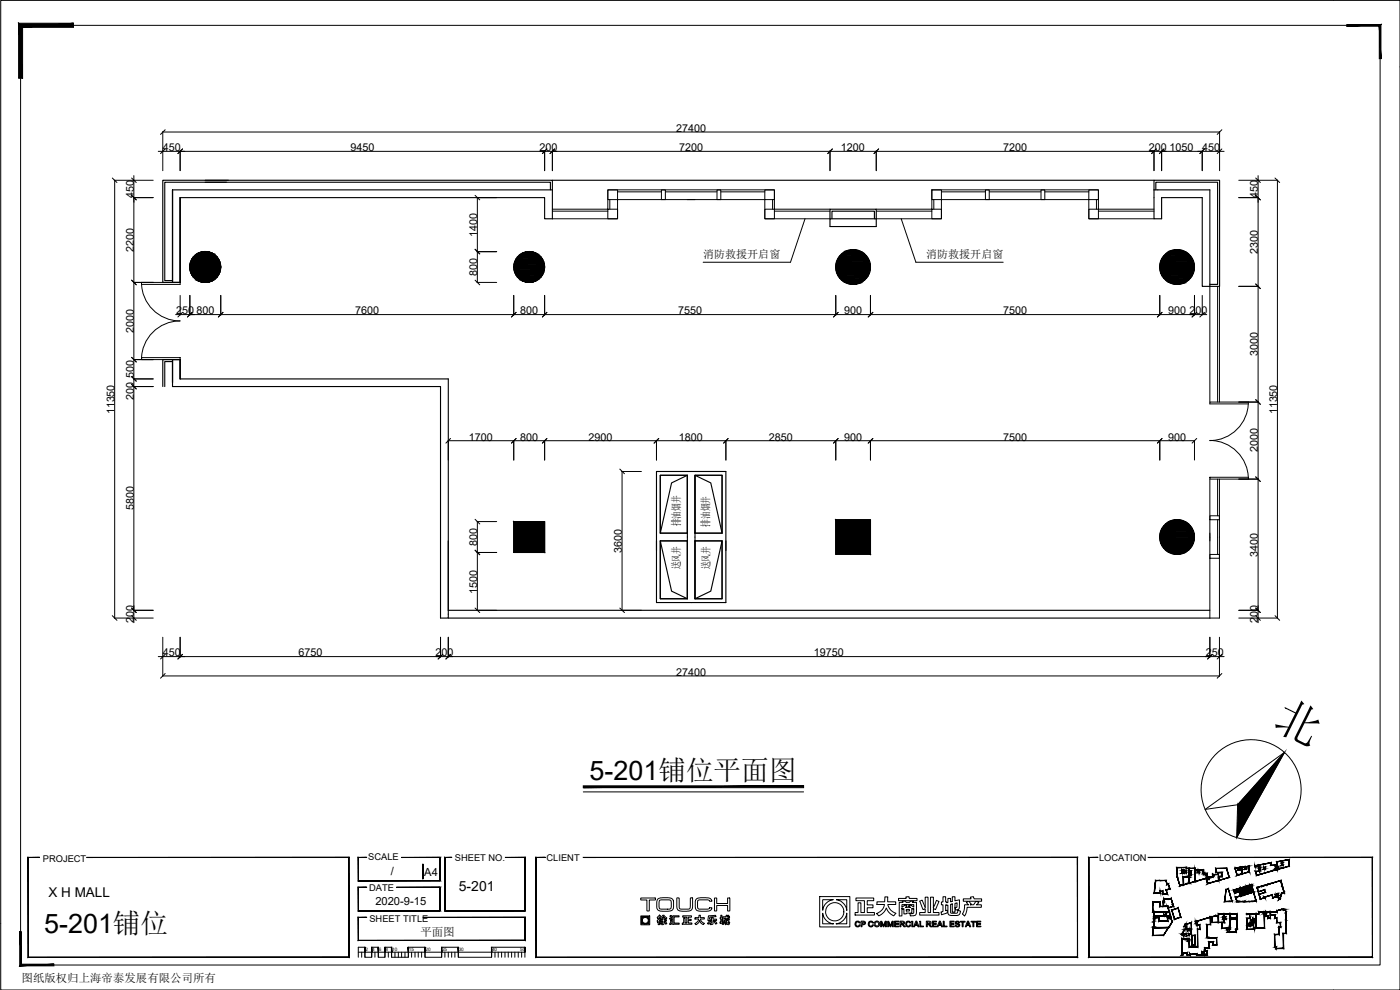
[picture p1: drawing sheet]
<svg xmlns="http://www.w3.org/2000/svg" width="420mm" height="297mm" viewBox="0 0 420 297" stroke-linecap="round" stroke-linejoin="round" font-family="sans-serif">
<defs><g id="words">
<text font-size="13.7" x="381.5" y="218" transform="rotate(26 381.5 218)">北</text>
<g font-size="8.1">
<text x="176.9" y="234">5-201铺位平面图</text>
<text x="13.3" y="279.8">5-201铺位</text>
</g>
<text font-size="4.2" x="137.7" y="267.3">5-201</text>
<text font-size="4" x="14.6" y="269.1">X H MALL</text>
<g font-size="3.4">
<text x="117.3" y="262.7">/</text>
<text x="127.3" y="262.7">A4</text>
<text x="112.6" y="271.6">2020-9-15</text>
<text x="126.2" y="280.7">平面图</text>
<text x="6.5" y="294.8">图纸版权归上海帝泰发展有限公司所有</text>
</g>
<g font-size="3.3">
<text x="211" y="77.5">消防救援开启窗</text>
<text x="278" y="77.5">消防救援开启窗</text>
<text x="204.1" y="157.9" transform="rotate(-90 204.1 157.9)">排油烟井</text>
<text x="212.9" y="158" transform="rotate(-90 212.9 158)">排油烟井</text>
<text x="204.1" y="170.8" transform="rotate(-90 204.1 170.8)">送风井</text>
<text x="213" y="170.8" transform="rotate(-90 213 170.8)">送风井</text>
</g>
<g font-size="3.2">
<text x="202.9" y="39.6">27400</text>
<text x="48.9" y="45.4">450</text>
<text x="105.2" y="45.4">9450</text>
<text x="161.9" y="45.4">200</text>
<text x="203.8" y="45.4">7200</text>
<text x="252.3" y="45.4">1200</text>
<text x="301.1" y="45.4">7200</text>
<text x="344.8" y="45.4">200</text>
<text x="351" y="45.4">1050</text>
<text x="360.8" y="45.4">450</text>
<text x="40.1" y="59.3" transform="rotate(-90 40.1 59.3)">450</text>
<text x="377.5" y="59.3" transform="rotate(-90 377.5 59.3)">450</text>
<text x="143.2" y="71.1" transform="rotate(-90 143.2 71.1)">1400</text>
<text x="40.1" y="75.6" transform="rotate(-90 40.1 75.6)">2200</text>
<text x="377.5" y="76.2" transform="rotate(-90 377.5 76.2)">2300</text>
<text x="143.2" y="82.8" transform="rotate(-90 143.2 82.8)">800</text>
<text x="52.9" y="94.3">250</text>
<text x="58.9" y="94.3">800</text>
<text x="106.6" y="94.3">7600</text>
<text x="156.1" y="94.3">800</text>
<text x="203.5" y="94.3">7550</text>
<text x="253.4" y="94.3">900</text>
<text x="301.1" y="94.3">7500</text>
<text x="350.6" y="94.3">900</text>
<text x="357" y="94.3">200</text>
<text x="40.1" y="99.9" transform="rotate(-90 40.1 99.9)">2000</text>
<text x="377.5" y="106.8" transform="rotate(-90 377.5 106.8)">3000</text>
<text x="40.1" y="113.5" transform="rotate(-90 40.1 113.5)">500</text>
<text x="34.3" y="124.4" transform="rotate(-90 34.3 124.4)">11350</text>
<text x="40.1" y="120.1" transform="rotate(-90 40.1 120.1)">200</text>
<text x="383.3" y="124.4" transform="rotate(-90 383.3 124.4)">11350</text>
<text x="140.7" y="132.2">1700</text>
<text x="156.1" y="132.2">800</text>
<text x="176.7" y="132.2">2900</text>
<text x="203.8" y="132.2">1800</text>
<text x="230.8" y="132.2">2850</text>
<text x="253.4" y="132.2">900</text>
<text x="301.1" y="132.2">7500</text>
<text x="350.6" y="132.2">900</text>
<text x="377.5" y="135.7" transform="rotate(-90 377.5 135.7)">2000</text>
<text x="40.1" y="153.1" transform="rotate(-90 40.1 153.1)">5800</text>
<text x="143.2" y="163.8" transform="rotate(-90 143.2 163.8)">800</text>
<text x="186.6" y="165.9" transform="rotate(-90 186.6 165.9)">3600</text>
<text x="377.5" y="167" transform="rotate(-90 377.5 167)">3400</text>
<text x="143.2" y="178.1" transform="rotate(-90 143.2 178.1)">1500</text>
<text x="40.1" y="186.9" transform="rotate(-90 40.1 186.9)">200</text>
<text x="377.5" y="186.9" transform="rotate(-90 377.5 186.9)">200</text>
<text x="48.9" y="197">450</text>
<text x="89.6" y="197">6750</text>
<text x="130.7" y="197">200</text>
<text x="244.2" y="197">19750</text>
<text x="361.9" y="197">250</text>
<text x="202.9" y="202.8">27400</text>
</g>
<g font-size="2.8">
<text x="12.9" y="258.6">PROJECT</text>
<text x="110.5" y="258.1">SCALE</text>
<text x="136.5" y="258.4">SHEET NO.</text>
<text x="164" y="258.3">CLIENT</text>
<text x="329.9" y="258.3">LOCATION</text>
<text x="110.8" y="267.3">DATE</text>
<text x="110.9" y="276.6">SHEET TITLE</text>
</g>
<g font-size="1.4">
<text x="109.7" y="285.4">2</text>
<text x="111.7" y="285.4">4</text>
<text x="113.7" y="285.4">6</text>
<text x="115.7" y="285.4">8</text>
<text x="117.7" y="285.4">10</text>
<text x="122.7" y="285.4">15</text>
<text x="127.7" y="285.4">20</text>
<text x="132.7" y="285.4">25</text>
<text x="137.7" y="285.4">30</text>
<text x="147.7" y="285.4">40</text>
<text x="156.1" y="285.5">50</text>
</g>
</g></defs>
<!-- layer: DOOR -->
<path d="M42.5 85.3h11.6v-.6h-11.6a11.6 11.6 0 0 0 11.5 11.6 11.6 11.6 0 0 0-11.5 11.6M51.8 84.7h2.3M42.5 107.3h11.6v.6h-11.6zM51.8 107.9h2.3M363.1 132.2a11.6 11.6 0 0 1 11.5 11.5M374.6 120.6a11.6 11.6 0 0 1-11.5 11.6M374.7 120.6h-11.6v.6h11.6M363.1 143.2h11.6v.5h-11.6z" fill="none" stroke="#000" stroke-width=".3"/>
<!-- layer: 0 -->
<g fill="none" stroke="#000" stroke-width=".3">
<path d="M.2 .1h420v296.9h-420zM6.2 7.6h408v281.9h-408zM49.6 38.9l-1.4 1.4M366.7 38.9l-1.4 1.4M33.7 53.4l1.4 1.4M39.5 53.4l1.4 1.4M39.5 58.6l1.4 1.4M49.6 44.7l-1.4 1.4M54.8 44.7l-1.4 1.4M142.6 58.6l1.4 1.4M164.1 44.7l-1.3 1.4M166.5 44.7l-1.4 1.4"/>
<path d="M249.8 44.7l-1.4 1.4M263.7 44.7l-1.4 1.4M347 44.7l-1.4 1.4M349.3 44.7l-1.4 1.4M361.5 44.7l-1.4 1.4M366.7 44.7l-1.4 1.4M376.9 53.4l1.3 1.4M376.9 58.6l1.3 1.4M382.7 53.4l1.3 1.4M142.6 74.8l1.4 1.4M39.5 84.1l1.4 1.4M54.8 93.7l-1.4 1.4"/>
<path d="M57.7 93.7l-1.4 1.4M66.9 93.7l-1.4 1.4M142.6 84.1l1.4 1.4M154.9 93.7l-1.4 1.4M164.1 93.7l-1.3 1.4M251.5 93.7l-1.4 1.4M262 93.7l-1.4 1.4M348.7 93.7l-1.4 1.4M359.2 93.7l-1.4 1.4M361.5 93.7l-1.4 1.4M376.9 85.2l1.3 1.4M39.5 107.2l1.4 1.4"/>
<path d="M39.5 113l1.4 1.4M39.5 115.3l1.4 1.4M376.9 119.9l1.3 1.4M135.2 131.6l-1.4 1.4M154.9 131.6l-1.4 1.4M164.1 131.6l-1.3 1.4M197.7 131.6l-1.4 1.4M218.5 131.6l-1.3 1.4M251.5 131.6l-1.4 1.4M262 131.6l-1.4 1.4M348.7 131.6l-1.4 1.4M359.2 131.6l-1.4 1.4"/>
<path d="M142.6 155.8l1.4 1.4M186 140.7l1.4 1.4M376.9 143.1l1.3 1.4M142.6 165.1l1.4 1.3M33.7 184.7l1.4 1.4M39.5 182.4l1.4 1.4M39.5 184.7l1.4 1.4M49.6 196.3l-1.4 1.4M54.8 196.3l-1.4 1.4M132.9 196.3l-1.4 1.4M135.2 196.3l-1.4 1.4M142.6 182.4l1.4 1.4"/>
<path d="M186 182.4l1.4 1.4M363.8 196.3l-1.4 1.4M366.7 196.3l-1.4 1.4M376.9 182.4l1.3 1.4M376.9 184.7l1.3 1.4M382.7 184.7l1.3 1.4M49.6 202.1l-1.4 1.4M366.7 202.1l-1.4 1.4M175 237.6h66.2M385.5 225.7l-14.4 25.6M361.7 242.9l23.8-17.2-14.1 15.8zM374.4 260h.1"/>
<path d="M346.8 264.7h.1M350.8 266.7l.1 .1M351.9 271.9l.1 .1M353.4 262.9l-.1 .1M354.4 265.6l-.1 .2M354.8 261.3v.1M355.9 277.4h-.1M356.9 263.1h.1M358.5 264.4l.1 .1M358.7 261l-.1 .1M361.9 263.5l.1 .1M362.4 264.7l-.1 .2"/>
<path d="M362.7 265l-.1 .1M364.9 274.7h.1M365.7 263h.1M368.6 263.3h.2M369.2 270.4l.1 .1M370.6 260.4h.1M370.8 269.4h.2M371.2 275.7l.1 .2M371.2 270.1l-.1 .1M371.5 262.5l-.1 .1M371.6 270.5h-.2M373 270.5h.1"/>
<path d="M373.4 270.5h-.1M374.3 274.3l.1 .1M374.4 275.5l-.1 .1M374.9 270.5h.1M375.8 265.9l-.1 .1M375.8 270.4l.1 .1M376.6 260.1h.1M376.9 270.1l.1 .1M377 274.2h.1M377.3 266.3l.1 .1M377.5 266.2h.1M378.3 269.5l-.1 .1"/>
<path d="M379.1 265.7l-.1 .1M379.2 265.7l.1 .1M379.9 273.8l.2 .1M380.7 265.2v.2M380.9 265.2l.1 .1M384.4 264.7l.2 .1M384.6 264.9l-.1 .1M384.9 266.1l.1 .1M384.9 267.9h.2M385 266.3l-.1 .1M385.1 260.3l-.1 .2M385.2 267.5l.2 .1"/>
<path d="M107.5 285.7h50v1.5M108.5 285.7v1.5M109.5 285.7v1.5M111.5 285.7v1.5M112.5 285.7v1.5M113.5 285.7v1.5M115.5 285.7v1.5M116.5 285.7v1.5M117.5 285.7v1.5M118.5 285.7v1.5M119.5 285.7v1.5M120.5 285.7v1.5"/>
<path d="M121.5 285.7v1.5M122.6 285.7v1.5M123.5 285.7v1.5M124.5 285.7v1.5M125.5 285.7v1.5M126.5 285.7v1.5M127.6 285.7v1.5M132.5 285.7v1.5M133.5 285.7v1.5M134.5 285.7v1.5M135.6 285.7v1.5M136.5 285.7v1.5"/>
<path d="M137.5 285.7v1.5M147.5 285.7v1.5M148.5 285.7v1.5M149.5 285.7v1.5M150.5 285.7v1.5M151.6 285.7v1.5M152.5 285.7v1.5M153.5 285.7v1.5M154.5 285.7v1.5M155.5 285.7v1.5M156.5 285.7v1.5M157.5 284.2h-10v3h-10v-3h-5v3h-4.9v-3h-5v3h-5.1v-3h-2v3h-2v-3h-2v3h-2v-3h-2v3"/>
<circle cx="375.5" cy="236.9" r="15"/>
</g>
<g fill="#000" stroke="#000" stroke-width=".3">
<path d="M355.5 278.9l.2-.1zM355.8 277.4h.1zM361.1 262.1l.2-.1zM370.4 267.7h1.3l-1.2 .3zM372.2 268.4h1.3zM371.8 266.6h.4zM373 266.3h.3zM374.2 274.4h.2zM374.6 265.8l.4-.1zM375.3 265.6h.3zM376.9 274.2l.1-.1z"/>
<path d="M413.9 7.9v9.7h.5zM413.9 7.9l.5-.5v10.2zM404.2 7.9h9.7l.5-.5zM404.2 7.4h10.2l-10.2 .5z"/>
<path d="M5.6 7v16.5h1.2zM5.6 7l1.2 1.2v15.3zM5.6 7l1.2 1.2 15.3-1.2zM6.8 8.2l15.3-1.2v1.2z"/>
<path d="M175 235.8v.5l66.2-.5zM175 236.3l66.2-.5v.5z"/>
<path d="M385.5 225.7l-12 21.3-2.1-5.5zM371.4 241.5l-.3 9.8 2.4-4.3z"/>
<path d="M26.1 257.2h78.6zM26.1 257.3l78.6-.1zM104.7 257.2v30.1zM104.6 257.3l.1 30zM8.5 287.3h96.2zM8.5 287.3l96.1-.1zM8.5 257.2v30.1zM8.5 257.2v30zM8.5 257.2h3.4zM8.5 257.3l3.4-.1z"/>
<path d="M120.6 257.2h11.5zM120.6 257.3l11.5-.1zM132 257.3l.1 7zM132 257.3l.1 7zM107.5 264.3h24.6zM107.5 264.3l24.5-.1zM107.5 257.2v7.1zM107.5 257.2l.1 7zM107.5 257.2h2.5zM107.6 257.3l2.4-.1z"/>
<path d="M126.9 259.3v4.4zM126.9 259.3v4.4z"/>
<path d="M151.7 257.2h5.9zM151.7 257.3l5.9-.1zM157.6 257.2v16.1zM157.5 257.3l.1 16zM133.5 273.3h24.1zM133.5 273.3l24-.1zM133.5 257.2v16.1zM133.5 257.2l.1 16zM133.5 257.2h2.1zM133.6 257.3l2-.1z"/>
<path d="M175 257.2h148.4zM175 257.3l148.4-.1zM323.4 257.2v30.1zM323.3 257.3l.1 30zM160.9 287.3h162.5zM160.9 287.3l162.4-.1zM160.9 257.2v30.1zM160.9 257.2l.1 30zM160.9 257.2h2.7zM161 257.3l2.6-.1z"/>
<path d="M344.6 257.2h67.3zM344.6 257.3l67.3-.1zM411.9 257.2v30.1zM411.9 257.3v30zM326.7 287.3h85.2zM326.7 287.3l85.2-.1zM326.7 257.2v30.1zM326.7 257.2l.1 30zM326.7 257.2h2.8zM326.8 257.3l2.7-.1z"/>
<path d="M376.6 259.7l4.9-.9zM376.7 259.8l4.8-1zM381.5 258.8l.1 .8zM381.4 258.9v.8zM381.4 259.7l1.7-.1zM381.4 259.7h1.8zM383.1 258.5l.1 1.2zM383.1 258.5l.1 1.2zM383.1 258.5l3.8-.6zM383.2 258.6l3.7-.7zM386.9 257.9v2.1zM386.8 258l.1 2zM385 260.5l1.9-.5zM385.1 260.3l1.7-.4-1.8 .6z"/>
<path d="M384.6 258.9h.4zM384.7 259l.3-.1zM385 258.9v.8zM384.9 259l.1 .7zM384.6 259.7h.4zM384.6 259.7l.3-.1zM384.6 258.9v.8zM384.6 258.9l.1 .7z"/>
<path d="M5.9 279.6l.5 9.7v-9.7zM5.9 279.6l.5 9.7-.5 .5zM6.4 289.3l-.5 .5 10.3-.5zM5.9 289.8l10.3-.5v.5z"/>
<path d="M119 266.2h13.1zM119 266.3l13.1-.1zM132 266.3l.1 7zM132 266.3l.1 7zM107.5 273.3h24.6zM107.5 273.3l24.5-.1zM107.5 266.2v7.1zM107.5 266.2l.1 7zM107.5 266.2h2.5zM107.6 266.3l2.4-.1z"/>
<path d="M127 275.2h30.6zM127 275.3l30.6-.1zM157.6 275.2v7zM157.5 275.3l.1 6.9zM107.5 282.2h50.1zM107.5 282.2l50-.1zM107.5 275.2v7zM107.5 275.2l.1 6.9zM107.5 275.2h2.5zM107.6 275.3l2.4-.1z"/>
<path d="M346 270.6h2.1zM346.1 270.7l2-.1zM348.1 270.6v1.3zM348 270.7v1.3zM348.1 271.9l-.1 .1 2.5-.1zM348 272l2.5-.1zM350.5 271.9l.4 1.7zM350.4 272l.5 1.6zM345.9 273.6h5zM345.9 273.6l4.9-.1zM345.9 271.7v1.9zM345.9 271.7l.1 1.8zM346 270.6v1.1zM346 270.6v1.1z"/>
<path d="M346.2 275.6h.1zM346.2 275.7h.3zM346.3 275.4l.2 .3zM346.3 275.4l.2 .3zM346.3 275.3l.2 .1zM346.3 275.3l.2 .1zM346.3 275.3h1.5zM346.5 275.4l1.3-.1zM347.8 275.3v1zM347.7 275.4v1zM347.8 276.3l-.1 .1 2.7-.1zM347.7 276.4h2.8zM350.4 275.3l.1 1.1zM350.4 275.3l.1 1.1zM350.4 275.3h.8zM350.5 275.4l.7-.1zM351.2 275.3h.1zM351.2 275.4l.1-.1zM351.4 275.2l-.1 .2zM351.4 275.2l.4 1.5zM351.4 275.4l.4 1.3zM351.7 276.7l-1 1.7zM351.7 276.7l-1 1.7zM346.3 278.4h4.4zM346.4 278.2h4.3l-4.4 .2zM346.3 276.5v1.9zM346.3 276.5l.1 1.7zM346.2 276.5h.2zM346.2 276.5h.2zM346.2 275.6v.9zM346.2 275.6v.9z"/>
<path d="M346.8 264.1l-.1 .6zM346.8 264.1v.6z"/>
<path d="M346.8 264.1h1.3zM346.9 264.2l1.2-.1zM348.1 264.1h1.9zM348.1 264.2l1.9-.1zM350 264.1l.3 1.2zM349.9 264.2l.3 1.3zM350.3 265.3l-.1 .2 .5-.3zM350.2 265.5l.5-.3zM350.7 265.2l.4 1.5zM350.6 265.3l.5 1.4zM351 266.6l-.1 .2 .2-.1zM350.7 266.7l.3-.1z"/>
<path d="M349.3 270.2v.5zM349.3 270.2v.5zM349.4 270l.1 .3zM349.5 269.9v.4zM349.3 270l.2-.1zM349.3 269.9v.1zM349.3 269.7v.3zM349.3 269.7v.2zM349.3 269.7h1.4zM349.3 269.8h1.4zM350.8 269.7l-.1 .1zM350.8 269.7l.7-.2zM350.9 269.8l.6-.3zM351.5 269.5l.6 2.1zM351.5 269.6l.6 2zM352 271.6h.1zM352 271.6l.2 .3zM352 271.6l.2 .3zM351.9 271.9h.1z"/>
<path d="M350.6 278.4l-1.4 2.3 1.6-2.4zM350.6 278.4l-1.4 2.3zM346 280.7h3.2zM346 280.7l3.1-.1zM346 278.2v2.5zM346 278.2l.1 2.4zM346 278.2h.4zM346.1 278.2h.3zM346.3 278.2v.2zM346.4 278.3l-.1 .1 4.5-.1zM346.3 278.4l4.5-.1z"/>
<path d="M350.1 267.1l.8-.3zM349.9 267l.9-.2zM349.9 267l.5 1.3zM349.9 267l.5 1.3zM348.9 268.3h1.5zM349 268.2h1.3l-1.4 .1zM348.9 267.5v.8zM349 267.4v.8zM348.3 267.5l.7-.1zM348.2 267.4h.8zM348.2 267.4l.1 .6zM348.2 267.4l.1 .6zM346.3 268h2zM346.3 268l1.9-.2zM346.7 264.7l-.4 3.3zM346.7 264.7l-.2 3.1z"/>
<path d="M350.9 273.6l.4 1.3zM350.9 273.7l.4 1.2zM351.2 274.8l-.1 .1h.2zM349.9 274.9h1.2zM349.9 274.9l1.2-.1zM349.9 274.4v.5zM350.1 274.3v.5zM349.4 274.4l.7-.1zM349.3 274.3h.8zM349.3 274.3l.1 .6zM349.3 274.3l.1 .6zM346.2 274.9h3.2zM346.2 274.9l3.1-.1zM346.2 273.8v1.1zM346.2 273.8l.1 1zM346.2 273.6l.1 .2zM346.2 273.6l.1 .2zM346.3 273.6h4.6zM346.3 273.7l4.6-.1z"/>
<path d="M351.6 273l2-.6zM351.7 273.1l1.9-.7zM353.6 272.4l.8 2.8zM353.6 272.5l.8 2.7zM352.4 275.9l2-.7zM352.5 275.7l1.8-.5-1.9 .7zM351.6 273l.8 2.9zM351.6 273l.9 2.7z"/>
<path d="M350.6 272.4l1.4-.4zM350.6 272.3l1.3-.3zM350.4 272l.2 .4zM350.5 271.9l.1 .4zM349.1 272l1.4-.1zM349.2 271.9h1.3l-1.4 .1zM349.1 270.6v1.4zM349.1 270.6l.1 1.3zM349.1 270.6h.2zM349.2 270.7h.1z"/>
<path d="M353.2 260.3v2.7zM353.2 260.3l.2 2.6zM353.2 260.3h2.9zM353.4 260.3h2.7z"/>
<path d="M354.1 265.8l.3-.2zM354.1 265.7l.3-.1zM353.3 263.1l.8 2.7zM353.3 263.1l.8 2.6zM353.3 263l.1 .1zM353.3 263h.1z"/>
<path d="M354.8 261.1v.3zM354.8 261.1v.2zM354.8 261.1h.4zM354.8 261.1h.4zM355.1 261.1l.1 .8zM355.1 261.1l.1 .8z"/>
<path d="M355.1 263.1h1.7zM355.2 263.2l1.6-.1z"/>
<path d="M354.3 265.8l.9-.3zM354.4 265.6l.7-.1-.8 .3z"/>
<path d="M354.8 262h.4zM354.8 262l.3-.1zM354.8 261.4v.6zM354.9 261.3v.6z"/>
<path d="M355.4 261.4h.6zM355.5 261.5l.5-.1zM356 261.4v.5zM355.9 261.5l.1 .4zM355.4 261.9h.6zM355.4 261.9l.5-.1zM355.4 261.4v.5zM355.4 261.4l.1 .4z"/>
<path d="M355.7 278.8h.3zM355.7 278.9h.3zM356.1 278.6l-.1 .3zM356.1 278.6l-.1 .3zM356.1 278.6h.9zM356.2 278.7l.8-.1zM356.8 278.7l.2 .1zM356.8 278.7v.2zM356.8 278.9l.7-.1zM356.8 278.9h.8zM357.5 276.9l.1 2zM357.6 276.8v2.1zM355.9 277.4l1.7-.6zM355.8 277.3l1.8-.5z"/>
<path d="M355.8 277.4h.1zM355.7 277.4l-.2 .5zM355.7 277.4l-.4 .5zM355.3 277.9l.8 .3zM355.3 277.9l.8 .3zM355.9 278.3l-.2 .5zM355.9 278.3l-.4 .6z"/>
<path d="M356.1 260.3v.2zM356 260.3v.3zM356.1 260.5h.9zM356 260.6l1-.1zM356.8 260.6l.2 2.4v-2.5zM356.8 260.6l.2 2.4z"/>
<path d="M356.9 260.5h1.7zM357 260.6l1.6-.1zM358.6 260.5v.5zM358.6 260.6v.5z"/>
<path d="M356.9 261.3h.6zM357 261.4l.5-.1zM357.3 261.4l.2 1.3v-1.4zM357.3 261.4l.2 1.3zM356.9 262.7h.6zM356.9 262.7l.4-.2zM356.9 261.3v1.4zM356.9 261.3l.1 1.2z"/>
<path d="M355.2 263.1l1.7-.1zM355.1 263h1.8zM355.1 263l.1 2.5zM355.1 263l.1 2.5z"/>
<path d="M356.8 263.2l.2 1.7v-1.8zM356.8 263.2l.2 1.7zM356.8 264.9l.2 .1zM356.8 264.9l.2 .1zM355.1 265.5l1.9-.5zM355.2 265.4l1.7-.4-1.8 .5zM355.1 263.2v2.3zM355.1 263.2l.1 2.2z"/>
<path d="M357.6 278.8v1.4zM357.5 278.9l.1 1.3zM356.9 280.2h.7zM356.7 280.1h.8zM356.7 280.1l.2 .6zM356.7 280.1l.2 .6zM356 280.7h.9zM356 280.7h.7zM356 280.2v.5zM356 280.2l.2-.1v.6zM355.3 280.2l.9-.1zM355.1 280.1h1.1zM355.1 280.1l.2 .5zM355.1 280.1l.2 .5zM355.1 280.5v.3zM355.1 280.5v.3zM354.6 280.4l.5 .4zM354.6 280.4l.5 .2zM354.6 280.2v.2zM354.6 280.2l.2 .2zM355.6 278.8l-1 1.4zM355.6 278.8l-.8 1.5zM355.6 278.8h.8zM355.6 278.9l.8-.1zM356.4 278.8v.3zM356.4 278.9v.4zM356.4 279.1v.2l.6-.2zM356.4 279.3h.8zM357 278.8l.2 .5zM357 278.8l.2 .5zM357 278.8h.6zM357.2 278.9l.4-.1z"/>
<path d="M356.9 265l1.7-.4zM357 264.9l1.5-.4-1.6 .5zM356.9 264.9v.1zM356.9 263.3l.1 1.6zM356.9 263.3l.1 1.6zM356.9 263.2l.1 .1zM356.9 263.2l.1 .1zM356.9 263l.1 .1zM356.9 263l.1 .1zM356.9 260.5l.1 2.5zM356.9 260.5l.1 2.5z"/>
<path d="M358.6 264.3l.2 .1zM358.6 264.3l.2 .1zM358.6 261l.1 3.3zM358.6 261l.1 3.3zM358.6 261h2.5zM358.7 261.1l2.4-.1zM361.1 261v1zM361.1 261.1v1z"/>
<path d="M358.7 261v3.5zM358.6 261.1l.1 3.4zM358.5 264.4l.1 .1z"/>
<path d="M359.5 261.3h.4zM359.6 261.4l.3-.1zM359.8 261.4l.1 .4v-.5zM359.8 261.4l.1 .4zM359.5 261.8h.4zM359.5 261.8l.3-.1zM359.5 261.3v.5zM359.5 261.3l.1 .4z"/>
<path d="M361.3 262v.3zM361.2 262.1v.3zM361.2 262.4l.5-.1zM361.2 262.4h.5zM361.7 262v.4zM361.7 262v.4zM361.7 262h.5zM361.7 262.1l.5-.1zM362.2 262.1v1.4zM362.2 262.1v1.4zM362.2 263.4l-.2 .2zM361.9 263.5l.3-.1z"/>
<path d="M358.7 264.5l3.3-.9zM358.7 264.4l3.2-.9z"/>
<path d="M362 264l.3 .9zM362 264l.4 .8zM362 264l.7-.2zM362.2 264.1l.6-.2zM362.7 263.1l.1 .8zM362.7 263.1l.1 .8zM362.7 263.1h1.2zM362.8 263.2h1.2zM363.9 262.5l.1 .7zM363.9 262.5l.1 .7zM363.9 262.5h.2zM364 262.6h.2zM364.1 262.4l.1 .2zM364.1 262.4l.1 .2zM364.1 262.4h1.3zM364.2 262.5h1.3zM365.4 261.8l.1 .7zM365.4 261.8l.1 .7zM365.4 261.8h1.3zM365.5 261.9l1.2-.1zM366.6 261.9l.1 1.1v-1.2zM366.6 261.9l.1 1.1zM365.7 263h1zM365.7 262.9h.9z"/>
<path d="M362.4 265.1l.2-.1zM362.5 265l-.1 .1zM362.3 264.9l.1 .2zM362.4 264.7l.1 .3z"/>
<path d="M364.9 274.7h.8zM364.9 274.8l.8-.1zM365.7 274.7v2.1zM365.6 274.8l.1 2z"/>
<path d="M365.6 274.2v2.6zM365.6 274.2l.1 2.5zM365.6 274.2h1.9zM365.7 274.3l1.8-.1zM367.5 274.2v1zM367.3 274.3l.2 .9zM367 275.2h.5zM366.9 275.1h.4zM366.9 275.1l.1 .7zM366.9 275.1v.8zM367 275.8h.5zM366.9 275.9l.6-.1zM367.3 275.9l.2 .9v-1zM367.3 275.9l.2 .9zM365.6 276.8h1.9zM365.6 276.8l1.7-.1z"/>
<path d="M363.7 276.8h2zM363.7 276.8l1.9-.1zM363.7 275v1.8zM363.7 275l.1 1.7zM363.7 275l1.2-.3zM363.8 275.1l1.1-.4z"/>
<path d="M365.7 263h1zM365.7 263.1l1-.1z"/>
<path d="M365.6 263l.2 1.2zM365.6 263l.2 1.2zM362.6 265.1l3.2-.9zM362.7 265l2.9-.9-3 1z"/>
<path d="M366.6 261.8l.1 1.2zM366.6 261.8l.1-.1v1.3zM364.9 261.8l1.8-.1zM364.9 261.8l1.8-.1zM364.9 260.5v1.3zM364.9 260.5l.1 1.2zM364.9 260.5h3.3zM365 260.6l3.2-.1zM368.2 260.5l.7 2.8zM368.1 260.6l.8 2.7zM368.6 263.3l.2-.1z"/>
<path d="M367.4 274.2h1.8zM367.5 274.3l1.7-.1zM369.2 274.2v4.4zM369.1 274.3l.1 4.3zM366.7 278.6h2.5zM366.7 278.6l2.4-.1zM366.7 276.8v1.8zM366.7 276.8l.1 1.7zM366.7 276.8h.7zM366.8 276.8h.7zM367.4 275.8l.1 1zM367.4 275.8l.1 1zM367.4 275.8h.4zM367.5 275.9h.4zM367.8 275.2l.1 .7zM367.8 275.2l.1 .7zM367.4 275.2l.5-.1zM367.4 275.2l.5-.1zM367.4 274.2v1zM367.4 274.2l.1 .9z"/>
<path d="M368.7 266.6l1.1 3.9zM368.6 266.8l1.2 3.7zM369.3 270.5h.5zM369.2 270.4h.5z"/>
<path d="M365.7 264.2l3.1-.9zM365.7 264.2l2.9-.9zM365.7 263.6v.6zM365.7 263.6l.1 .5zM365.7 263.4l.1 .2zM365.7 263.4l.1 .2zM365.7 263l.1 .4zM365.7 263l.1 .4z"/>
<path d="M367.5 270.5h1.8zM367.6 270.4h1.6l-1.7 .1zM367.9 266.9l-.4 3.6zM367.9 266.9l-.3 3.5zM367.9 266.9l.8-.3zM368 266.9l.7-.3z"/>
<path d="M369.6 275.3l.1 .4zM369.6 275.3v.5zM369.7 275.7h1zM369.6 275.8h1.2zM370.7 275.4l.1 .4zM370.7 275.4l.1 .4zM369.7 275.4l1.1-.1zM369.6 275.3h1.2z"/>
<path d="M370.6 260.4l2.1-.3zM370.7 260.5l2-.4z"/>
<path d="M370.8 269.2l.2 .2zM370.8 269.2l.2 .2zM370.8 269.2l1.4-.4zM370.9 269.2l1.3-.3zM372.2 268.8l.2-.1zM372.4 268.7l-.2 .2zM372.4 268.7l.2-.1zM372.6 268.6l-.1 .2zM372.6 268.6l.7-.1zM372.7 268.8l.6-.3zM373.3 268.5l.4-.2zM373.4 268.5l.3-.2zM373.7 268.3h.4zM373.7 268.5l.4-.2zM374.1 268.3l2.2-.7zM374.1 268.3l2.2-.7zM376.3 267.6l.7 2.6zM376.2 267.7l.8 2.5z"/>
<path d="M370.8 269.4l.3 .8zM370.8 269.4l.3 .7z"/>
<path d="M371.3 274.2v1.7zM371.2 274.3l.1 1.6z"/>
<path d="M371.1 275.7l.2 3.2zM371.1 275.7l.2 3.2zM371 278.9h.3zM370.9 278.8h.2zM370.9 278.8l.1 .9zM370.9 278.8l.1 .9zM368.3 279.7h2.7zM368.3 279.7l2.6-.1zM368.3 278.9v.8zM368.3 278.9l.1 .7zM368.3 278.9h.4zM368.4 279h.5zM368.7 278.5l.2 .5zM368.7 278.5l.2 .5zM368.7 278.5h.4zM368.9 278.6h.3zM369.1 277l.1 1.6zM369.1 277l.1 1.6zM369.1 276.5l.1 .5zM369.1 276.5l.1 .5zM369.1 276l.1 .5zM369.1 276l.1 .5zM369.1 275.1l.1 .9zM369.1 275.1l.1 .9zM369.1 274.2l.1 .9zM369.1 274.2l.1 .9zM369.1 274.2h2.2zM369.2 274.3l2.1-.1z"/>
<path d="M371.2 262.7l.3-.2zM371.3 262.5h.2l-.3 .2zM370.6 260.5l.6 2.2zM370.6 260.5l.7 2z"/>
<path d="M371.2 270.5l.4-.1zM371.3 270.4h.3l-.4 .1zM371.1 270.2l.1 .3zM371.2 270.1l.1 .3z"/>
<path d="M371.5 260.3l.1 .6zM371.5 260.3v.7zM371.6 260.9h.5zM371.5 261h.7zM372.1 260.3l.1 .7zM372.2 260.2v.8z"/>
<path d="M370.4 267.6h1.5zM370.4 267.6l1.3 .1z"/>
<path d="M371.5 260.4l.6-.2zM371.5 260.3l.6-.1z"/>
<path d="M372.2 268.4l1 .1zM372.2 268.5h1l-1 .3z"/>
<path d="M372.2 266.4l-.1 .2zM372.2 266.5l.3-.1zM372.2 266.6l.4-.1zM372.4 266.3l.2 .2zM372.4 266.3l.2 .2zM372.4 266.3l.9-.2zM372.6 266.4l.7-.3zM373.3 266.1v.1zM373.3 266.2l.9-.2zM373.3 266.3l1-.2zM374.1 265.9l.2 .2zM374.1 265.9l.2 .2zM374.1 265.9l.9-.3zM374.3 265.9l.7-.3zM375 265.7l-.1 .1 .4-.2zM374.9 265.8l.6-.1zM375.3 265.5l.2 .2zM375.3 265.5l.2 .2zM375.3 265.5h.3zM375.4 265.6l.2-.1zM375.6 265.5l.1 .4zM375.5 265.6l.2 .5z"/>
<path d="M372.6 260.3l.1 2v-2.2zM372.6 260.3l.1 2zM371.4 262.7l1.3-.4zM371.5 262.5l1.1-.3-1.2 .5z"/>
<path d="M372.7 262.2l-.1 .1 2.2-.7zM372.6 262.3l2.3-.7zM374.8 261.4l.1 .2zM374.8 261.4l.1 .2zM374.8 260l.1 1.4zM374.9 259.9v1.5zM374.4 260.1l.5-.2zM374.4 260l.5-.1-.5 .2z"/>
<path d="M373.1 267.7l.4-.1zM373.2 267.8l.3-.2zM373.5 267.6l.3 .7zM373.5 267.7l.3 .6zM373.3 268.5l.5-.2zM373.4 268.4l.2-.1-.3 .2zM373.1 267.7l.2 .8zM373.1 267.7l.3 .7z"/>
<path d="M371.4 270.6h1.7zM371.4 270.6l1.6-.1z"/>
<path d="M373.1 270.5l.3-.1zM373 270.4h.4z"/>
<path d="M372.1 268.3l1.4 .1 .6-.1zM372.1 268.3l1.4 .1h-1.3z"/>
<path d="M374.2 274.1v.3zM374.2 274.1l.1 .2zM374.2 274.1h2.7zM374.3 274.2l2.6-.1z"/>
<path d="M374.1 260.1l.3-.2zM374 260l.4-.1zM374 260l.1 .8zM374 260l.1 .8zM373.5 260.8h.6zM373.5 260.7h.5l-.5 .1zM373.5 260.2v.6zM373.5 260v.7zM372.7 260.3l.8-.3zM372.6 260.2l.9-.2zM372.6 260.2l.1 2zM372.6 260.2v2.1z"/>
<path d="M374.4 275.5l-.1 .1 .7-.1zM374.3 275.6h.8zM375 274.3l.1 1.3zM375 274.3h.1v1.3zM374.4 274.3h.7zM374.3 274.3h.8z"/>
<path d="M372.1 268.1l2 .2 .6-.2zM372.1 268.1l2 .2h-2z"/>
<path d="M373.3 270.6h1.6zM373.3 270.6l1.6-.1z"/>
<path d="M375.4 265.7h.2zM375.4 265.7h.2z"/>
<path d="M375.5 275.9h.6zM375.6 276h.6zM376.1 275.7l.1 .3zM376.1 275.7l.1 .3zM376.1 275.7h.4zM376.2 275.9l.3-.2zM376.5 275.7v.7zM376.3 275.9l.2 .5zM376.3 276.3l-.1 .1h.3zM376.1 276.3h.2zM376.1 276.3l.1 .4zM376.1 276.3l.1 .4zM375.5 276.7h.7zM375.5 276.7l.6-.1zM375.5 275.9v.8zM375.5 275.9l.1 .7z"/>
<path d="M375.3 265.6l.3 .1zM375.3 265.6l.3 .1z"/>
<path d="M375.4 265.7l.2 .1zM375 265.8h.6z"/>
<path d="M374.6 265.8l1.1 .1zM374.2 265.9h1.5z"/>
<path d="M374.2 265.9l1.5 .1zM374.2 265.9l1.5 .1z"/>
<path d="M374.2 266h1.6zM374.2 266h1.6z"/>
<path d="M374.2 266l1.6 .3v-.3zM373.3 266.3l.9-.3 1.6 .3z"/>
<path d="M375.8 265.9l.5 1.8zM375.7 266l.6 1.7zM374.7 268.1l1.6-.4zM374.6 268l1.5-.4zM374.1 268.3l.6-.2zM374.1 268.2l.5-.2zM373.5 268.5l.6-.3zM373.4 268.4l.7-.2zM373.2 268.5l.2-.1zM373.2 268.5l.2-.1zM372.2 268.8l1-.3zM372.3 268.7l.9-.2zM371.9 267.6l.3 1.2zM371.9 267.5l.4 1.2zM370.5 268l1.4-.5zM370.5 267.9l1.4-.4zM370.2 267l.3 1zM370.2 267l.3 .9zM370.2 267l2-.6zM370.3 267.1l1.9-.7z"/>
<path d="M373 266.3l2.8 .1zM372.5 266.4h3.3z"/>
<path d="M372.5 266.4l3.4 .1zM372.5 266.4l3.4 .1z"/>
<path d="M372.5 266.5l3.4 .1zM372.2 266.6h3.7z"/>
<path d="M371.8 266.6l4.2 .4-.1-.4zM370.2 267l1.6-.4 4.2 .4z"/>
<path d="M374.9 270.5h1zM374.9 270.4h.9z"/>
<path d="M370.2 267l6 .6-.2-.6zM370.2 267l6 .6h-5.8z"/>
<path d="M376.1 277.1l.1 .7zM376.2 277v.8zM375.3 277.1l.9-.1zM375.2 277h1zM375.2 277l.1 .5zM375.2 277l.1 .5zM374.9 277.5h.4zM374.8 277.4h.4zM374.8 277.4l.1 .2zM374.8 277.4v.3zM374.9 277.6l-.1 .1 .5-.1zM374.8 277.7l.5-.1zM375.2 277.7l.1-.1zM375.2 277.8l.9-.1zM375.2 277.8h1z"/>
<path d="M371.9 267.6l4.3 .1zM371.9 267.6l4.3 .1z"/>
<path d="M371.9 267.7l2.8 .4 1.5-.4zM371.9 267.7l2.8 .4h-2.6z"/>
<path d="M376.6 259.7l.1 .4zM376.6 259.7l.1 .4z"/>
<path d="M376.9 274.1h.8zM377 274.2h.8zM377.7 273.6l.1 .6zM377.7 273.6l.1 .6zM377.7 273.6h1.7zM377.8 273.7l1.6-.1zM379.4 273.6v.4zM379.3 273.7v.4zM379.3 274.1l.2-.1zM379.3 274.1l.2-.1zM379.4 274.1l.1 4.4v-4.5zM379.4 274.1l.1 4.4zM378.3 278.5h1.2zM378.3 278.4h1.1zM378.2 278.5l.1-.1zM378 278.5l.2-.1zM378 278.4h.2zM377.8 278.5l.2-.1zM376.9 278.5l.9-.1zM376.9 278.5l.9-.1zM376.9 274.1v4.4zM376.9 274.1l.1 4.3z"/>
<path d="M376.8 270.2l.2 .3zM376.8 270.2l.2 .3zM375.9 270.5h1.1zM375.8 270.4l1.1-.1z"/>
<path d="M376.9 274.2l.1 4.3zM376.9 274.2l.1 4.3zM376.5 278.5h.5zM376.3 278.4h.6zM376.3 278.4l.2 .5zM376.3 278.4l.2 .5zM374.2 278.9h2.3zM374.2 278.9l2.1-.1zM374.2 275.5v3.4zM374.2 275.5l.1 3.3zM374.2 275.5h.2z"/>
<path d="M377.2 266.3l.5 1.2zM377.2 266.3l.4 1.3zM377.7 267.5l1.9-.6zM377.6 267.6l2-.7zM379.6 266.9l.2 .9zM379.5 267.1l.3 .7zM377.9 268.3l1.9-.5zM377.8 268.3l1.8-.6zM377.8 268.3l.4 1.2zM377.8 268.3l.4 1.3z"/>
<path d="M377.5 266.2l-.1 .1h.3zM377.3 266.3l.2-.1zM377.3 266.3l.1 .1zM377.3 266.3l.1 .1z"/>
<path d="M378.3 269.5l-.1 .1zM378.3 269.6l-.1 .2 1.2-.4zM378.2 269.8l1.4-.4zM379.3 269.1l.3 .3zM379.3 269.1l.3 .3zM379.3 269.1l2.5-.6zM379.5 269.2l2.3-.7zM381.8 268.5l.3 .8zM381.7 268.6l.3 .8zM382.1 269.3l-.1 .1 .9-.3zM382 269.4l1-.3zM382.7 268.4l.3 .7zM382.7 268.4l.3 .7zM382.7 268.4l.7-.2zM382.8 268.5l.6-.3zM383.4 268.2l-.1 .1zM383.4 268.3l-.1 .1zM383.3 268.4l.2-.1zM383.5 268.3v.2zM383.4 268.4l.1 .1zM383.2 268.6l.3-.1zM383.1 268.5l.3-.1zM383.1 268.5l.2 .4zM383.1 268.5l.1 .6zM383.3 268.9l-.1 .2 .5-.3zM383.2 269.1l.5-.3zM383.7 268.8l.2 1zM383.6 269l.2 .9zM383.9 269.8l-.1 .1zM383.8 269.9l.3-.1zM384.6 268l-.5 1.8zM384.6 268l-.5 1.8zM384.6 268l.4-.1zM384.7 268h.4z"/>
<path d="M377.6 266.2l1.5-.5zM377.5 266.1l1.6-.4z"/>
<path d="M379.3 260.2h.4zM379.4 260.3l.3-.1zM379.7 260.2v.6zM379.6 260.3l.1 .5zM379.3 260.8h.4zM379.3 260.8l.3-.1zM379.3 260.2v.6zM379.3 260.2l.1 .5z"/>
<path d="M379 265.9l.3-.1zM379.1 265.8l-.1 .1z"/>
<path d="M379.9 273.8l.1 1.1zM379.9 273.8v1.1zM380 274.9h.6zM379.9 274.9h.7zM380.5 274.9l.1 .5zM380.5 274.9v.7zM380.6 275.4l-.1 .2 .7-.2zM380.5 275.6h.8zM381.2 273.7l.1 1.9zM381.3 273.6v2zM380.1 273.7l1.2-.1zM380 273.6h1.3zM380 273.6l.1 .3zM380 273.6l.1 .3z"/>
<path d="M379.3 265.8l1.4-.6zM379.2 265.7l1.5-.5z"/>
<path d="M380.7 265.4l.3-.1zM380.7 265.2v.2z"/>
<path d="M384.3 264.3l.3 .5zM384.4 264.1l.2 .7zM381 265.2l3.4-1.1zM380.9 265.2l3.5-1.1z"/>
<path d="M384.4 264.7l.1 .3zM384.4 264.7l.2 .2z"/>
<path d="M384.6 265l.4 1.2zM384.6 264.9l.4 1.3z"/>
<path d="M384.8 266.1l.1 .3zM384.8 266.1l.2 .2z"/>
<path d="M384.9 267.8l.4-.1zM385.1 267.9l.3-.1zM385.2 267.5l.2 .3zM385.2 267.5l.2 .3z"/>
<path d="M384.9 260.5l.2-.2zM384.8 260.4l.3-.1zM383.1 261l1.8-.5zM383.1 261l1.7-.6zM383.1 260.4v.6zM383.1 260.4l.1 .4zM383.1 260.4h.4zM383.2 260.5h.5zM383.5 260.1l.2 .4zM383.5 260.1l.2-.1v.5zM382.8 260.1l.9-.1zM382.7 260h1zM382.7 260l.1 .6zM382.7 260v.7zM382.8 260.6l-.1 .1 .5-.1zM382.7 260.7l.5-.1zM383.2 260.6v.4zM383.1 260.7l.1 .3zM377.1 262.7l6.1-1.7zM377.1 262.6l6-1.7-6 1.8zM376.7 261.4l.4 1.3zM376.7 261.4l.4 1.2zM376.7 261.4h1.2zM376.9 261.5h1.1zM377.9 261.2l.1 .3zM377.9 261.2l.1 .3zM377.9 260.7l.1 .5zM377.9 260.7l.1 .5zM377.9 260.7l.1 .1zM378 260.8h.2zM378.2 260.5v.3zM378.2 260.5v.3zM378.2 260.3v.2zM378.2 260.3v.2zM377.9 260.3h.3zM377.9 260.3h.3zM377.9 259.9v.4zM377.9 259.9l.1-.1v.5zM376.6 260.1l1.4-.3zM376.6 260l1.4-.2z"/>
<path d="M384.9 266.4l.5 1.2zM385 266.3l.4 1.3z"/>
<path d="M385.9 273.7l.1-.2zM386 273.5l-.1 .2zM385.7 273l.2 .7zM385.8 272.9l.2 .6zM385.2 273l.6-.1zM385.3 272.9h.5l-.6 .1zM384.7 272.9l.6-.1zM384.7 272.8h.6zM383.2 273.3l1.5-.5zM383.2 273.2l1.5-.4zM383.2 273.2v.5zM383.2 273.2v.5zM381.3 273.7h1.9zM381.3 273.6h1.9zM381.3 273.6v.8zM381.3 273.6v.9zM381.3 274.4h1.4zM381.3 274.5l1.4-.1zM382.6 274.5l.1 .9v-1zM382.6 274.5v1.1zM382.7 275.4l-.1 .2 .6-.2zM382.6 275.6l.6-.2zM383.2 275.4v1.4zM383.1 275.6v1.2zM383.2 276.8h1.1zM383.1 276.8h1.2zM384.2 276.8l.1 1.4v-1.4zM384.2 276.8l.1 1.4zM383.9 278.2h.4zM383.8 278.1h.4zM383.8 278.1l.1 2.3zM383.8 278.1l.1 2.3zM382.6 280.4h1.3zM382.5 280.3h1.3zM382.5 280.3l.1 3.7zM382.5 280.3v3.8zM382.5 284.1l.4-.1zM382.5 284.1l.4-.1zM382.8 284.1l.1 .4v-.5zM382.8 284.1v.5zM382.8 284.6l2.3-.1zM382.8 284.6h2.4zM385.1 280l.1 4.6zM385.1 280l.1 4.6zM385.1 280h.9zM385.2 280.1h.8zM386 276.2v3.9zM386 276.2v3.9zM386 273.6v2.5zM386 273.6v2.5z"/>
<path d="M109.5 284.2l.1 1.5zM109.5 284.2l.1 1.5z"/>
<path d="M111.5 284.2l.1 1.5zM111.5 284.2l.1 1.5z"/>
<path d="M113.5 284.2l.1 1.5zM113.5 284.2l.1 1.5z"/>
<path d="M115.5 284.2l.1 1.5zM115.5 284.2l.1 1.5z"/>
<path d="M117.5 284.2l.1 1.5zM117.5 284.2l.1 1.5z"/>
<path d="M122.5 284.2l.1 1.5zM122.5 284.2l.1 1.5z"/>
<path d="M127.5 284.2l.1 1.5zM127.5 284.2l.1 1.5z"/>
<path d="M132.5 284.2l.1 1.5zM132.5 284.2l.1 1.5z"/>
<path d="M137.5 284.2l.1 1.5zM137.5 284.2l.1 1.5z"/>
<path d="M147.5 284.2l.1 1.5zM147.5 284.2l.1 1.5z"/>
<path d="M157.5 284.2l.1 1.5zM157.5 284.2l.1 1.5z"/>
<path d="M354.7 281.7l.1 .1zM354.7 281.7l.1 .1zM354.7 281.7h2.3zM354.8 281.8l2.2-.1zM357 281.7v.4zM356.9 281.8l.1 .3zM356.5 282.1h.5zM356.4 282h.5zM356.4 282l.1 .3zM356.4 282v.4zM356.4 282.4l.6-.1zM356.4 282.4l.6-.1zM357 282.3v1.7zM356.9 282.4v1.8zM357 284l-.1 .2 2.5-.2zM356.9 284.2h2.6zM359.4 278.8l.1 5.4zM359.4 278.8l.1 5.4zM359.4 278.8h.6zM359.5 278.9h.6zM360 277.6l.1 1.3zM360.1 277.5v1.4zM359.2 277.6l.9-.1zM359.3 277.5h.8l-.9 .1zM359.2 277.1v.5zM359.2 277.1l.1 .4zM358.7 277.1l.6-.1zM358.7 277.1l.6-.1zM358.7 276.5v.6zM358.7 276.5l.2 .5zM358.7 276.5l4.5-1.3zM358.9 276.5l4.3-1.3zM363.2 275.2l.1 .2zM363.2 275.3l.1 .1zM363.2 275.4l.1 2zM363.2 275.4l.1 2zM362.2 277.4h1.1zM362.1 277.4h1.1zM362.1 277.4l.1 3.8zM362.1 277.4v3.9zM362.1 281.3l.6-.1zM362.1 281.3l.6-.1zM362.7 281.4h2.5zM362.6 281.5l2.6-.1zM365.2 281.4v2.1zM365.1 281.5l.1 2zM364 283.5h1.2zM364 283.5l1.1-.1zM364 282.6v.9zM364 282.6l.2-.1v.9zM362.9 282.6l1.3-.1zM362.8 282.5h1.4zM362.8 282.5l.1 2zM362.8 282.5l.1 2zM361.6 284.5h1.3zM361.5 284.4h1.3zM361.5 284.4l.1 .8zM361.5 284.4v1zM361.6 285.2l-.1 .2 .7-.2zM361.5 285.4l.7-.2zM362.2 285.2v1.3zM362.1 285.4l.1 1.1zM359.2 286.5h3zM359.2 286.5h2.9zM359.2 286.4v.1zM359.2 286.2v.3zM357.2 286.4l2-.2zM357.1 286.2h2.1zM357.1 286.2l.1 .3zM357.1 286.2l.1 .3zM356.2 286.5h1zM356.2 286.5l.9-.1zM356.2 285.9v.6zM356.3 285.8v.6zM355 285.9l1.3-.1zM354.8 285.8h1.5zM354.8 285.8l.2 .7zM354.8 285.8l.2 .7zM354.7 286.5h.3zM354.7 286.5l.1-.1zM354.7 281.8v4.7zM354.7 281.8l.1 4.6z"/>
<path d="M357.7 280.6h.9zM357.8 280.7l.8-.1zM358.6 280.6v2.9zM358.5 280.7l.1 2.8zM357.7 283.5h.9zM357.7 283.5l.8-.1zM357.7 280.6v2.9zM357.7 280.6l.1 2.8z"/>
<path d="M360.7 285.6h.7zM360.8 285.7l.6-.1zM361.4 285.6v.7zM361.3 285.7l.1 .6zM360.7 286.3h.7zM360.8 286.2h.5l-.6 .1zM360.7 285.6v.7zM360.7 285.6l.1 .6z"/>
</g>
<!-- layer: WINDOW -->
<g fill="none" stroke="#000" stroke-width=".3">
<path d="M182.4 57h2.9v2.9h-2.9zM183 59.9v2.9M185.3 57.6h13.2M198.5 57h1.2v2.9h-1.2zM199.7 57.6h15.5M206.3 59.9h2.3M215.2 57h1.1v2.9h-1.1zM216.3 57.6h13.2M229.5 57h2.9v2.9h-2.9zM231.9 59.9v2.9M279.7 57h2.8v2.9h-2.8zM280.2 59.9v2.9"/>
<path d="M282.5 57.6h13.2M295.7 57h1.2v2.9h-1.2zM296.9 57.6h15.5M312.4 57h1.2v2.9h-1.2zM313.6 57.6h13.2M326.8 57h2.8v2.9h-2.8zM329.1 59.9v2.9M165.8 62.8h16.6v-5.8h50v5.8h16.7M165.8 65.6h19.5v-5.7h44.2v5.7h19.6M165.8 63.4h16.6M182.4 62.8h2.9v2.8h-2.9zM229.5 62.8h2.9v2.8h-2.9z"/>
<path d="M232.4 63.4h16.7M263 62.8h16.7v-5.8h49.9v5.8h16.7M263 65.6h19.5v-5.7h44.3v5.7h19.5M263 63.4h16.7M279.7 62.8h2.8v2.8h-2.8zM326.8 62.8h2.8v2.8h-2.8zM329.6 63.4h16.7M363.1 85.9v34.7M365.4 85.9v34.7M366 85.9v34.7M363.1 154.8h2.9v1.1h-2.9zM363.1 143.7v41.7h2.9v-41.7"/>
<path d="M365.4 143.7v11.1M365.4 155.9v10.5M363.1 166.4h2.9v1.1h-2.9z"/>
</g>
<g fill="none" stroke="#000" stroke-width=".34">
<path d="M61.6 54.1h104.2v2.9M61.6 54.7h103.6v2.3M68 54.7h-18.6v29.5h2.4M68.5 54.1h-19.6v30.6h2.9v-27.7h114M165.8 57v8.6h-2.4v-6.3h-109.3v25.4M165.8 54.1h180.5M346.3 57v-2.9h19.7v31.8h-2.9M346.3 57v8.6h2.3v-6.3h12.2v26.6h2.3M346.3 57h16.8v28.9M346.9 57v-2.3h18.5v30.6h-2.3M249.1 65.6v-2.8h13.9v2.8M249.1 65.6h13.9v2.4h-13.9z"/>
<path d="M249.7 65.6v-2.2h12.7v2.2M51.8 108.5h-2.4v7.5M54.1 107.9v5.8h80.4v71.7h-2.3v-69.4h-80.4v-8.1h-2.9v8.1M154.2 156.5h9.2v9.3h-9.2zM197 141.5h20.8v39.3h-20.8zM198.2 142.6h8.1v17.4h-8.1zM198.2 160h8.1M206.3 142.6l-4.8 2.3-3.3 15.1M206.3 142.6v37M206.3 142.6h-8.1v17.4M208.6 142.6h8.1v17.4h-8.1zM208.6 160v-17.4h8.1v17.4"/>
<path d="M208.6 160h8.1M216.7 160l-3.4-15.1-4.7-2.3v37M198.2 162.3h8.1v17.3h-8.1zM198.2 162.3l3.3 15.1 4.8 2.2M198.2 162.3h8.1M198.2 162.3v17.3h8.1M208.6 162.3h8.1v17.3h-8.1zM208.6 162.3h8.1M216.7 162.3l-3.4 15.1-4.7 2.2M216.7 162.3v17.3h-8.1M250.8 166.4v-10.5h10.4v10.5M134.5 185.4h228.6"/>
<path d="M134.5 183.1h228.6"/>
<circle cx="61.6" cy="80.1" r="4.6"/>
<circle cx="158.8" cy="80.1" r="4.6"/>
<circle cx="256" cy="80.1" r="5.2"/>
<circle cx="353.3" cy="80.1" r="5.2"/>
<circle cx="353.3" cy="161.1" r="5.2"/>
</g>
<g fill="#000" stroke="#000" stroke-width=".3">
<path d="M255.1 75h1.9zM352.3 75h1.9zM352.3 156h1.9z"/>
<path d="M61.2 75.5l1.7 .2zM60.3 75.7l.9-.2 1.7 .2z"/>
<path d="M61.2 75.5l1.7 .2zM60.3 75.7l.9-.2 1.7 .2z"/>
<path d="M60.3 75.7l3.4 .3-.8-.3zM59.5 76l.8-.3 3.4 .3z"/>
<path d="M60.3 75.7l3.4 .3-.8-.3zM59.5 76l.8-.3 3.4 .3z"/>
<path d="M59.5 76l4.9 .4-.7-.4zM58.8 76.4l.7-.4 4.9 .4z"/>
<path d="M59.5 76l4.9 .4-.7-.4zM58.8 76.4l.7-.4 4.9 .4z"/>
<path d="M58.8 76.4l6.2 .6-.6-.6zM58.2 77l.6-.6 6.2 .6z"/>
<path d="M58.8 76.4l6.2 .6-.6-.6zM58.2 77l.6-.6 6.2 .6z"/>
<path d="M58.2 77l7.3 .7-.5-.7zM58.2 77l7.3 .7h-7.8z"/>
<path d="M58.2 77l7.3 .7-.5-.7zM58.2 77l7.3 .7h-7.8z"/>
<path d="M57.7 77.7l8.2 .8-.4-.8zM57.7 77.7l8.2 .8h-8.6z"/>
<path d="M57.7 77.7l8.2 .8-.4-.8zM57.7 77.7l8.2 .8h-8.6z"/>
<path d="M57.3 78.5l8.9 .8-.3-.8zM57.3 78.5l8.9 .8h-9.1z"/>
<path d="M57.3 78.5l8.9 .8-.3-.8zM57.3 78.5l8.9 .8h-9.1z"/>
<path d="M57.1 79.3l9.2 .8-.1-.8zM57.1 79.3l9.2 .8h-9.3z"/>
<path d="M57.1 79.3l9.2 .8-.1-.8zM57.1 79.3l9.2 .8h-9.3z"/>
<path d="M158.4 75.5l1.7 .2zM157.6 75.7l.8-.2 1.7 .2z"/>
<path d="M157.6 75.7l3.3 .3-.8-.3zM156.8 76l.8-.3 3.3 .3z"/>
<path d="M156.8 76l4.8 .4-.7-.4zM156 76.4l.8-.4 4.8 .4z"/>
<path d="M156 76.4l6.3 .6-.7-.6zM155.4 77l.6-.6 6.3 .6z"/>
<path d="M155.4 77l7.4 .7-.5-.7zM155.4 77l7.4 .7h-7.9z"/>
<path d="M154.9 77.7l8.3 .8-.4-.8zM154.9 77.7l8.3 .8h-8.7z"/>
<path d="M154.5 78.5l8.9 .8-.2-.8zM154.5 78.5l8.9 .8h-9.1z"/>
<path d="M154.3 79.3l9.1 .8v-.8zM154.3 79.3l9.1 .8h-9.2z"/>
<path d="M255.1 75l2.7 .2zM254.3 75.2l.8-.2 2.7 .2z"/>
<path d="M254.3 75.2l4.4 .4-.9-.4zM253.4 75.6l.9-.4 4.4 .4z"/>
<path d="M253.4 75.6l6 .5-.7-.5zM252.7 76.1l.7-.5 6 .5z"/>
<path d="M252.7 76.1l7.3 .7-.6-.7zM252.7 76.1l7.3 .7h-7.9z"/>
<path d="M252.1 76.8l8.5 .7-.6-.7zM252.1 76.8l8.5 .7h-9.1z"/>
<path d="M251.5 77.5l9.4 .8-.3-.8zM251.5 77.5l9.4 .8h-9.7z"/>
<path d="M251.2 78.3l10 .9-.3-.9zM251.2 78.3l10 .9h-10.3z"/>
<path d="M250.9 79.2l10.3 .9v-.9zM250.9 79.2l10.3 .9h-10.4z"/>
<path d="M352.3 75l2.7 .2zM351.5 75.2l.8-.2 2.7 .2z"/>
<path d="M351.5 75.2l4.4 .4-.9-.4zM350.6 75.6l.9-.4 4.4 .4z"/>
<path d="M350.6 75.6l6 .5-.7-.5zM349.9 76.1l.7-.5 6 .5z"/>
<path d="M349.9 76.1l7.4 .7-.7-.7zM349.9 76.1l7.4 .7h-8z"/>
<path d="M349.3 76.8l8.5 .7-.5-.7zM349.3 76.8l8.5 .7h-9.1z"/>
<path d="M348.7 77.5l9.4 .8-.3-.8zM348.7 77.5l9.4 .8h-9.7z"/>
<path d="M348.4 78.3l10 .9-.3-.9zM348.4 78.3l10 .9h-10.3z"/>
<path d="M348.1 79.2l10.4 .9-.1-.9zM348.1 79.2l10.4 .9h-10.4z"/>
<path d="M60.3 84.6l1.7 .1 .9-.1zM60.3 84.6l1.7 .1z"/>
<path d="M60.3 84.6l1.7 .1 .9-.1zM60.3 84.6l1.7 .1z"/>
<path d="M59.5 84.3l3.4 .3 .8-.3zM59.5 84.3l3.4 .3h-2.6z"/>
<path d="M59.5 84.3l3.4 .3 .8-.3zM59.5 84.3l3.4 .3h-2.6z"/>
<path d="M58.8 83.8l4.9 .5 .7-.5zM58.8 83.8l4.9 .5h-4.2z"/>
<path d="M58.8 83.8l4.9 .5 .7-.5zM58.8 83.8l4.9 .5h-4.2z"/>
<path d="M58.2 83.3l6.2 .5 .6-.5zM58.2 83.3l6.2 .5h-5.6z"/>
<path d="M58.2 83.3l6.2 .5 .6-.5zM58.2 83.3l6.2 .5h-5.6z"/>
<path d="M57.7 82.6l7.3 .7 .5-.7zM57.7 82.6l7.3 .7h-6.8z"/>
<path d="M57.7 82.6l7.3 .7 .5-.7zM57.7 82.6l7.3 .7h-6.8z"/>
<path d="M57.3 81.8l8.2 .8 .4-.8zM57.3 81.8l8.2 .8h-7.8z"/>
<path d="M57.3 81.8l8.2 .8 .4-.8zM57.3 81.8l8.2 .8h-7.8z"/>
<path d="M57.1 81l8.8 .8 .3-.8zM57.1 81l8.8 .8h-8.6z"/>
<path d="M57.1 81l8.8 .8 .3-.8zM57.1 81l8.8 .8h-8.6z"/>
<path d="M57 80.1l9.2 .9 .1-.9zM57 80.1l9.2 .9h-9.1z"/>
<path d="M57 80.1l9.2 .9 .1-.9zM57 80.1l9.2 .9h-9.1z"/>
<path d="M157.6 84.6l1.7 .1 .8-.1zM157.6 84.6l1.7 .1z"/>
<path d="M156.8 84.3l3.3 .3 .8-.3zM156.8 84.3l3.3 .3h-2.5z"/>
<path d="M156 83.8l4.9 .5 .7-.5zM156 83.8l4.9 .5h-4.1z"/>
<path d="M155.4 83.3l6.2 .5 .7-.5zM155.4 83.3l6.2 .5h-5.6z"/>
<path d="M154.9 82.6l7.4 .7 .5-.7zM154.9 82.6l7.4 .7h-6.9z"/>
<path d="M154.5 81.8l8.3 .8 .4-.8zM154.5 81.8l8.3 .8h-7.9z"/>
<path d="M154.3 81l8.9 .8 .2-.8zM154.3 81l8.9 .8h-8.7z"/>
<path d="M154.2 80.1l9.2 .9v-.9zM154.2 80.1l9.2 .9h-9.1z"/>
<path d="M254.3 85l2.7 .2 .8-.2zM254.3 85l2.7 .2zM255.1 85.2h1.9z"/>
<path d="M253.4 84.7l4.4 .3 .9-.3zM253.4 84.7l4.4 .3h-3.5z"/>
<path d="M252.7 84.1l6 .6 .7-.6zM252.7 84.1l6 .6h-5.3z"/>
<path d="M252.1 83.5l7.3 .6 .6-.6zM252.1 83.5l7.3 .6h-6.7z"/>
<path d="M251.5 82.7l8.5 .8 .6-.8zM251.5 82.7l8.5 .8h-7.9z"/>
<path d="M251.2 81.9l9.4 .8 .3-.8zM251.2 81.9l9.4 .8h-9.1z"/>
<path d="M250.9 81l10 .9 .3-.9zM250.9 81l10 .9h-9.7z"/>
<path d="M250.8 80.1l10.4 .9v-.9zM250.8 80.1l10.4 .9h-10.3z"/>
<path d="M351.5 85l2.7 .2 .8-.2zM351.5 85l2.7 .2zM352.3 85.2h1.9z"/>
<path d="M350.6 84.7l4.4 .3 .9-.3zM350.6 84.7l4.4 .3h-3.5z"/>
<path d="M349.9 84.1l6 .6 .7-.6zM349.9 84.1l6 .6h-5.3z"/>
<path d="M349.3 83.5l7.3 .6 .7-.6zM349.3 83.5l7.3 .6h-6.7z"/>
<path d="M348.7 82.7l8.6 .8 .5-.8zM348.7 82.7l8.6 .8h-8z"/>
<path d="M348.4 81.9l9.4 .8 .3-.8zM348.4 81.9l9.4 .8h-9.1z"/>
<path d="M348.1 81l10 .9 .3-.9zM348.1 81l10 .9h-9.7z"/>
<path d="M348.1 80.1l10.3 .9 .1-.9zM348.1 80.1l10.3 .9h-10.3z"/>
<path d="M154.2 156.5l9.2 9.3v-9.3zM154.2 156.5l9.2 9.3h-9.2z"/>
<path d="M250.8 155.9l10.4 10.5v-10.5zM250.8 155.9l10.4 10.5h-10.4z"/>
<path d="M352.3 156l2.7 .2-.8-.2zM351.5 156.2l.8-.2 2.7 .2z"/>
<path d="M351.5 156.2l4.4 .4-.9-.4zM350.6 156.6l.9-.4 4.4 .4z"/>
<path d="M350.6 156.6l6 .5-.7-.5zM349.9 157.1l.7-.5 6 .5z"/>
<path d="M349.9 157.1l7.4 .7-.7-.7zM349.9 157.1l7.4 .7h-8z"/>
<path d="M349.3 157.8l8.5 .7-.5-.7zM349.3 157.8l8.5 .7h-9.1z"/>
<path d="M348.7 158.5l9.4 .9-.3-.9zM348.7 158.5l9.4 .9h-9.7z"/>
<path d="M348.4 159.4l10 .8-.3-.8zM348.4 159.4l10 .8h-10.3z"/>
<path d="M351.5 166l2.7 .3 .8-.3zM351.5 166l2.7 .3h-1.9zM352.3 166.3h1.9z"/>
<path d="M350.6 165.6l4.4 .4 .9-.4zM350.6 165.6l4.4 .4h-3.5z"/>
<path d="M349.9 165.1l6 .5 .7-.5zM349.9 165.1l6 .5h-5.3z"/>
<path d="M349.3 164.5l7.3 .6 .7-.6zM349.3 164.5l7.3 .6h-6.7z"/>
<path d="M348.7 163.7l8.6 .8 .5-.8zM348.7 163.7l8.6 .8h-8z"/>
<path d="M348.4 162.9l9.4 .8 .3-.8zM348.4 162.9l9.4 .8h-9.1z"/>
<path d="M348.1 160.2l10.4 .9-.1-.9zM348.1 160.2l10.4 .9h-10.4z"/>
<path d="M348.1 162l10 .9 .3-.9zM348.1 162l10 .9h-9.7z"/>
<path d="M348.1 161.1l10.3 .9 .1-.9zM348.1 161.1l10.3 .9h-10.3z"/>
</g>
<!-- layer: DIM -->
<g fill="none" stroke="#000" stroke-width=".3">
<path d="M48.9 39.5v11.7M48.9 39.6h317.1M366 39.5v11.7M34.3 54.1h11.7M34.4 54.1v131.3M40.1 59.3h5.9M40.2 52.7v8M40.2 59.3v127.5M47.5 45.4h8M54.1 45.4h113M54.1 45.3v5.9M143.2 59.3h5.9"/>
<path d="M143.3 59.3v25.5M163.4 45.3v5.9M165.7 45.4h184.3M165.8 45.3v5.9M249.1 45.3v5.9M263 45.3v5.9M346.3 45.3v5.9M348.6 45.4h18.8M348.6 45.3v5.9M360.8 45.3v5.9M371.8 54.1h11.7M371.8 59.3h5.9"/>
<path d="M377.6 52.7v8M377.6 59.3v127.5M383.4 54.1v131.3M143.2 75.5h5.9M241.6 65.6l-4.4 13.1h-26.2M270.5 65.6l4.4 13.1h26.2M40.1 84.7h5.9M52.7 94.4h5.7M54.1 88.6v5.9M57 94.4h305.2M57 88.6v5.9M66.3 88.6v5.9"/>
<path d="M143.2 84.7h5.9M154.2 88.6v5.9M163.4 88.6v5.9M250.8 88.6v5.9M261.2 88.6v5.9M348.1 88.6v5.9M358.5 88.6v5.9M360.8 88.6v5.9M371.8 85.9h5.9M40.1 107.9h5.9M40.1 113.7h5.9M40.1 116h5.9"/>
<path d="M134.5 132.2h224M134.5 132.2v5.8M154.2 132.2v5.8M163.4 132.2v5.8M197 132.2v5.8M217.8 132.2v5.8M250.8 132.2v5.8M261.2 132.2v5.8M348.1 132.2v5.8M358.5 132.2v5.8M371.8 120.6h5.9M143.2 156.5h5.9"/>
<path d="M143.3 156.5v26.6M186.6 141.5h5.9M186.7 141.5v41.6M371.8 143.7h5.9M143.2 165.8h5.9M34.3 185.4h11.7M40.1 183.1h5.9M47.5 197h8M48.9 191.2v11.7M54.1 197h81.8M54.1 191.2v5.9M132.2 191.2v5.9"/>
<path d="M134.5 197h232.9M134.5 191.2v5.9M143.2 183.1h5.9M186.6 183.1h5.9M363.1 191.2v5.9M366 191.2v11.7M371.8 183.1h5.9M371.8 185.4h11.7M48.9 202.8h317.1"/>
</g>
<g fill="none" stroke="#000" stroke-width=".3">
<path d="M192.3 274.8h2.7v2.7h-2.7zM192.3 269.4h3.7a.41 .41 0 0 1 .6 0 .41 .41 0 0 1 0 .6 .41 .41 0 0 1-.6 0h-1.1l-.1 3.3-.7-.1v-3.2h-1.3a.39 .39 0 0 1-.5 0 .39 .39 0 0 1 0-.6zM192.6 276.2a1.01 1.01 0 0 0 1 1h-1zM192.6 275h1a1.09 1.09 0 0 0-1 1.1zM193.7 275h1.1v1.1a1.17 1.17 0 0 0-1.1-1.1zM193.7 277.2a1.09 1.09 0 0 0 1.1-1v1zM197.4 269.7l1.6-.3a4.5 4.5 0 0 1 3 .5l.1 1.7a1.8 1.8 0 0 1-2.5 1.8h-.2a1.8 1.8 0 0 1-1.9-.4 1.8 1.8 0 0 1-.4-1.9zM197.9 275.5l.3 .2-.3 .4v1.3h-.4v-.9l-.2 .2-.1-.4zM197.9 274.6l.3 .2-.8 .9a.57 .57 0 0 1 .3-.9zM198 270.2l1.6-.2a1.66 1.66 0 0 1 1.8 .5l.1 1.1a1.03 1.03 0 0 1-.4 1.1 1.03 1.03 0 0 1-1.1 .1h-.7a1.07 1.07 0 0 1-1.2-.1 1.07 1.07 0 0 1-.3-1.1zM198.4 276.5l.3 .1-.4 .7-.3-.2zM198.9 274.6h.4l.8 .8-.1 .4-.3-.2v.2h-.4v.2h.7v.4h-.7v.6a.38 .38 0 0 1-.4 .5 .38 .38 0 0 1-.4-.4l.4-.1v-.6h-.7v-.4h.7v-.2h-.6l-.2-.4z"/>
<path d="M199.1 275l.4 .5h-.8zM199.4 276.6a.4 .4 0 0 1 .5 .2 .4 .4 0 0 1-.1 .5zM201.1 274.9l.2-.3 .5 .4-.3 .3zM201.2 275.4l.6 .4-.3 .3-.5-.4zM201.3 276.2l.4 .1-.3 1.1-.4-.1zM201.9 274.8h1.9v.3h-1.5v1.9h1.5v.3h-1.9zM203.1 269.5a.44 .44 0 0 1 .6-.1 .44 .44 0 0 1 .1 .6v1a1.45 1.45 0 0 0 .5 1.8h1.4a1.06 1.06 0 0 0 1.5-.9l.1-2.5 .6 .1v1.7a1.69 1.69 0 0 1-.4 1.8 1.69 1.69 0 0 1-1.8 .4h-.2a1.75 1.75 0 0 1-2.4-1.5zM204.9 274.8h2.6v.4h-1v.6h.9v.4h-.9v.7h1.1v.4h-2.8v-.4h.4v-1.4h.4v1.4h.5v-1.7h-1.2zM208.6 275.3h1.1l.1-.7h.4l-.1 .7h1.3v.4h-1.2a1.74 1.74 0 0 0 1.2 1.4l-.3 .3-.3-.1-.8-1-1 1.1h-.2l-.3-.3a1.18 1.18 0 0 0 1.1-1.4h-1zM209 269.8l.5-.3 1-.1a4.9 4.9 0 0 1 2.9 .5l.3 .5h-.7a1.41 1.41 0 0 0-1.6-.4h-.5a1.18 1.18 0 0 0-1.6 .6v1a.94 .94 0 0 0 .2 1 .94 .94 0 0 0 1.2 .2h1.7l.6-.4h.7a1.43 1.43 0 0 1-1.9 1h-.8a1.72 1.72 0 0 1-2.3-1.7v-1.2zM212.6 274.8l2.2-.2 .1 .4-1.9 .2-.1 .6h.7v-.5h.4v.5h1.1v.4h-1.1a.8 .8 0 0 1 0 .9 .8 .8 0 0 1-.8 .3l-.2-.4 .6-.1v-.7h-1.2zM212.9 276.3l.4 .1-.7 .9-.3-.2z"/>
<path d="M214.2 276.4h.1a.63 .63 0 0 1 .9 .7l-.4 .2zM214.4 269.5h.7v1.6h3.3v-1.6a.45 .45 0 0 1 .6 0 .45 .45 0 0 1 0 .6l-.1 3.2h-.5v-1.6h-3.3v1.4a.36 .36 0 0 1-.5 .2 .36 .36 0 0 1-.2-.4zM216.3 274.6h.4v.7h.2v.4h-.2l.2 1.1 .1-1.7h.9v-.5h.4v.5h.3l-.3-.4 .3-.1 .3 .8h-.6l.1 .8 .2-.6 .3 .2-.5 1 .2 .3 .1-.6a.42 .42 0 0 1 .1 .7 .42 .42 0 0 1-.7-.1l-.3 .4-.3-.3 .3-.3a.81 .81 0 0 0 .2-1.1l-.1-.4h-.6v.3h.6l-.1 1-.2 .2-.3-.1-.3 .6-.3-.2 .2-.4-.8 .3-.1-.4 .3-.1v-.9h-.2zM217.3 276.1h.2l-.1 .5h-.1zM246 269h9.1v9.1h-9.1zM246.9 274a3.7 3.7 0 0 0 3.2 3.2h-3.2zM246.9 269.9h3.1a3.7 3.7 0 0 0-3.1 3.2zM251 277.2a3.7 3.7 0 0 0 3.1-3.2v3.2zM251 269.9h3.1v3.2a3.7 3.7 0 0 0-3.1-3.2zM256.9 269.4h5.3v.8h-1.9v1.3h1.7v.9h-1.7v1.4h2.1v.8h-5.8v-.8h.9v-2.9h.9v2.9h1v-3.6h-2.5zM256.9 276.5l.8-.1 .4 .4-.2 .1a.56 .56 0 0 0-.8-.1 .56 .56 0 0 0-.1 .8 .56 .56 0 0 0 .8 0l.3-.1a.83 .83 0 0 1-1.2 .5 .83 .83 0 0 1-.1-1.3zM258.4 276.4h.5a.62 .62 0 0 1 .9 .7 .62 .62 0 0 1-1.1 .3v.7h-.3z"/>
<path d="M258.7 276.6h.3a.35 .35 0 0 1 .4 .5 .35 .35 0 0 1-.6 .1zM260.9 276.5l.8-.1 .4 .4-.2 .1a.56 .56 0 0 0-.8-.1 .56 .56 0 0 0-.1 .8 .56 .56 0 0 0 .8 0l.3-.1a.83 .83 0 0 1-1.2 .5 .83 .83 0 0 1-.2-1.3zM263.2 270.6h2.3l.1-1.5h.8v1.5h2.4v.8h-2.4a3.6 3.6 0 0 0 2.5 2.7l-.7 .7a4.1 4.1 0 0 1-2.2-2.4 3.6 3.6 0 0 1-2.3 2.3l-.6-.6a3.4 3.4 0 0 0 2.3-2.7h-2.2zM264.3 276.4h.3l.5 1.3 .5-1.3h.4v1.7h-.3l.1-1.4-.5 1.4h-.3l-.5-1.4v1.4h-.2zM266.4 276.4h.3l.6 1.3 .5-1.3h.3v1.7h-.3v-1.4l-.5 1.4h-.2l-.5-1.4 .1 1.4h-.3zM268.5 276.4h1.2v.2h-1v.5h1v.3h-1v.5h1.1v.2h-1.3zM269.7 269.6h2.2v-.5h.9l.1 .5h2.3v.6h-5.5zM269.9 270.7h1.1l-.3-.3h.8a1.24 1.24 0 0 0 1.8 0h.9l-.4 .3h1.2v1.7a2.19 2.19 0 0 1-.5 2.3l-1.3 .1-.1-.7 1.1-.1v-1.4l-.1 .2-.5-.3v1.5h-1.6v.2h-.7v-1.6l-.4 .3-.2-.4v1.6a.49 .49 0 0 1-.2 .7 .49 .49 0 0 1-.6-.1zM270.1 276.4a1.11 1.11 0 0 1 1.4 .6l-.5 .4 .7 .7h-.4l-.6-.7h-.3v.7h-.3zM270.4 276.6h.4a.27 .27 0 0 1 .4 .3 .27 .27 0 0 1-.4 .2h-.4zM270.7 271.4h3.5v.7l-1.1-.6-.4 .4 .6 .3h-1.6l.5-.3-.4-.5-1.1 .8zM272 272.9h.9v.4h-.9z"/>
<path d="M272.1 276.5l.9-.1 .3 .3-.2 .2a.56 .56 0 0 0-.8-.2 .56 .56 0 0 0-.1 .8 .56 .56 0 0 0 .8 .1l.3-.1a.83 .83 0 0 1-1.2 .5 .83 .83 0 0 1-.2-1.3zM273.6 276.4h.3v1.7h-.3zM274.9 276.4h.2l.7 1.7h-.3l-.1-.4h-.8l-.2 .4h-.2zM275 276.7l.3 .7h-.6zM276 270.4l.8-.3 .9 2.2v-2.9a.49 .49 0 0 1 .7-.2 .49 .49 0 0 1 .1 .7v3.3a.43 .43 0 0 0 .3 .6 .43 .43 0 0 0 .5-.6v-4h.8v3.2l1-2.2 .5 .2a.47 .47 0 0 1-.1 .8l-.7 1.7-.7-.3v1.2h1.7v.8h-5.8v-.8h1.7v-1.1l-.7 .2zM276.1 276.4h.2v1.5h.9v.2h-1.1zM278 276.4a1.11 1.11 0 0 1 1.4 .6l-.5 .4 .7 .7h-.4l-.6-.7h-.3v.7h-.3zM278.3 276.6h.3a.32 .32 0 0 1 .4 .1 .32 .32 0 0 1 0 .4 .32 .32 0 0 1-.4 0h-.3zM279.8 276.4h1.3v.2h-1v.5h.9v.3h-.9v.5h1v.2h-1.3zM281.9 276.4h.3l.7 1.7h-.3l-.2-.4h-.7l-.2 .4h-.3zM282.1 276.7l.3 .7h-.6zM283 269.1h.8v1.5h.3v.3l.4-.2v-1.1h.8v1l.5-.1v-1.4h.8v1.2l1.4-.3-.1 2a.82 .82 0 0 1-.2 .8 .82 .82 0 0 1-.9 .2l-.2-.7 .6-.2v-1.2l-.2 .1a.38 .38 0 0 0-.5 .1 .38 .38 0 0 0 .1 .5v1.4a.45 .45 0 0 1-.2 .7 .45 .45 0 0 1-.6-.3l-.1-2.1a.35 .35 0 0 0-.4 .1 .35 .35 0 0 0 0 .4v1.4a.62 .62 0 0 0 .1 .7 .62 .62 0 0 0 .8 .1h.6a.64 .64 0 0 0 .6-.2 .64 .64 0 0 0 .1-.7l.7 .3a1.28 1.28 0 0 1-.5 1.2 1.28 1.28 0 0 1-1.4 .1h-.2a1.2 1.2 0 0 1-1.4-.2 1.2 1.2 0 0 1-.2-1.4v-1.5l-.7-.1v1.7l.5-.1v.4a.55 .55 0 0 1-.7 .6l-1 .4-.2-.9 .6-.1v-2h-.5v-.9h.5z"/>
<path d="M283.1 276.4h.3v1.5h.8v.2h-1.1zM285.1 276.4h1.2v.2h-.9v.5h.9v.3h-.9v.5h1v.2h-1.3zM286.8 276.5l.8-.1 .4 .4-.3 .1-.1-.2a.29 .29 0 0 0-.4-.1 .29 .29 0 0 0-.1 .4 .67 .67 0 0 1 .7 .2 .67 .67 0 0 1 .1 .7l-1 .1-.3-.4 .3-.1a.39 .39 0 0 0 .4 .4 .39 .39 0 0 0 .4-.5 .71 .71 0 0 1-.9-.9zM288.2 276.4h1.4v.2h-.5v1.5h-.3v-1.5h-.6zM289.1 269.7h2.3l-.2-.5 1-.1v.1a.57 .57 0 0 0 .9 .5h1.2a.41 .41 0 0 1 .3 .6 .41 .41 0 0 1-.6 .1h-1l.8 .4-.7 .7h1a.4 .4 0 0 1 .4 .4 .4 .4 0 0 1-.5 .3h-3.8l-.2 1.6-.5 1.1-.7-.6 .5-.9 .2-1.9h1.1l-.6-.7 .6-.4h-1.5zM290.4 276.4h.3l.6 1.7h-.3l-.1-.4h-.7l-.2 .4h-.3zM290.5 276.7l.3 .7h-.6zM290.7 270.4h2.2l-.7 1.1h-1l.3-.2zM291.4 276.4h1.4v.2h-.5v1.5h-.3v-1.5h-.6zM293.1 276.4h1.2v.2h-1v.5h1v.3h-1v.5h1.1v.2h-1.3z"/>
<circle cx="193.7" cy="276.2" r=".88"/>
<circle cx="250.5" cy="273.6" r="2.73"/>
<circle cx="263.2" cy="277.3" r=".58"/>
<circle cx="263.2" cy="277.2" r=".86"/>
</g>
<use href="#words"/>
</svg>
